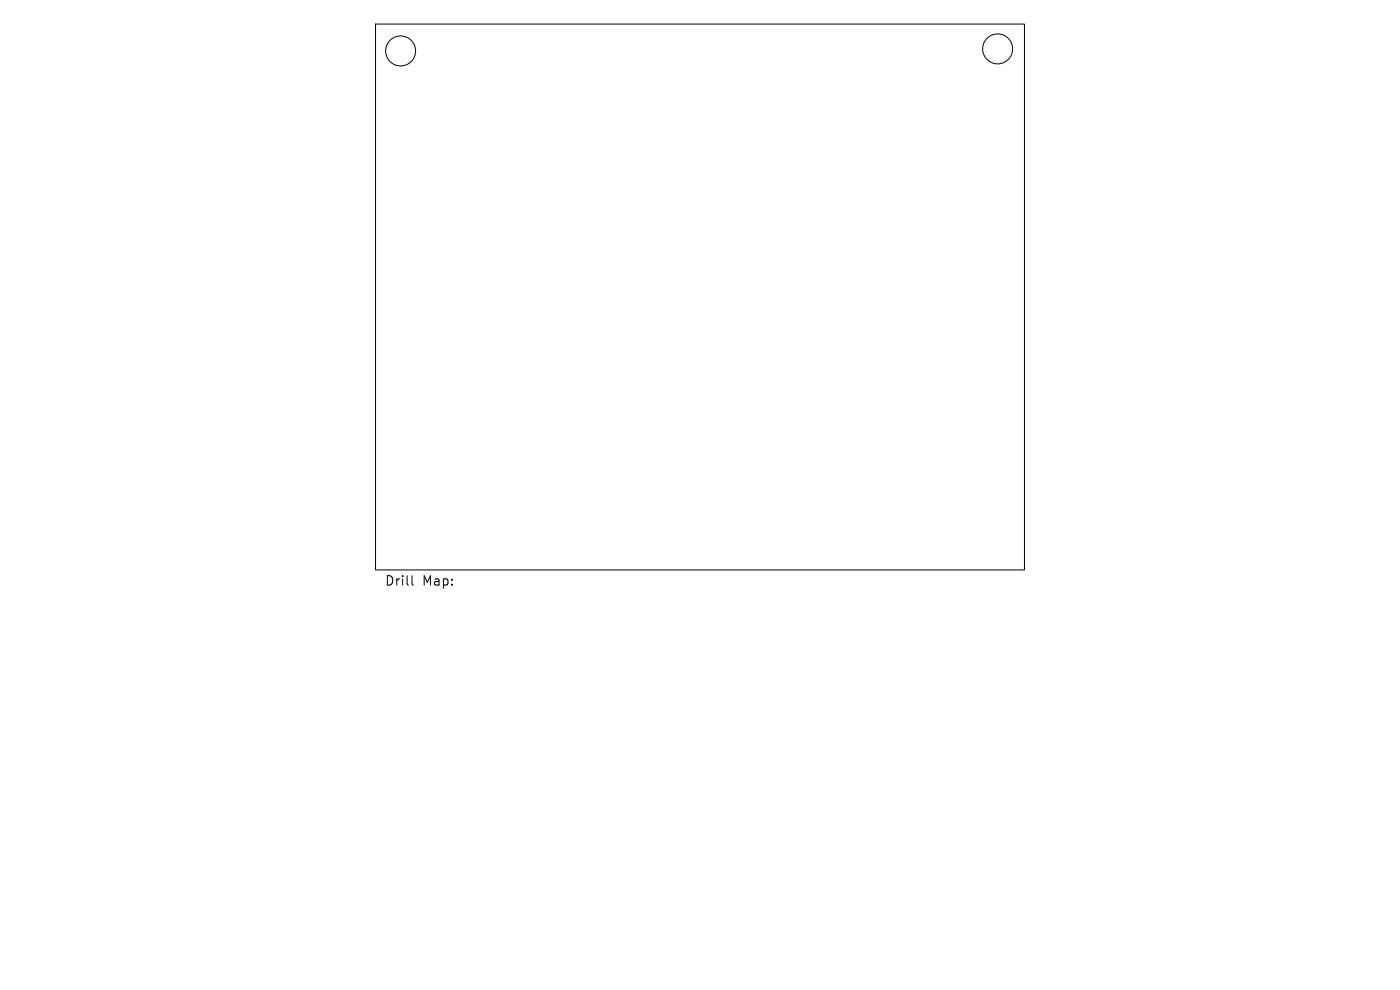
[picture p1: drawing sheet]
<svg xmlns="http://www.w3.org/2000/svg" width="297mm" height="210mm" viewBox="0 0 297 210" stroke-linecap="round" stroke-linejoin="round" font-family="sans-serif">
<defs><g id="words">
<g font-size="2.8">
<text x="81.6" y="124.5">Drill</text>
<text x="89.6" y="124.5">Map:</text>
</g>
</g></defs>
<g fill="none" stroke="#000" stroke-width=".21">
<path d="M79.7 5.1h137.6v115.8h-137.6zM87.4 122.1v1.7l.3 .3"/>
<circle cx="85" cy="10.8" r="3.2"/>
<circle cx="211.6" cy="10.4" r="3.2"/>
</g>
<use href="#words"/>
</svg>
